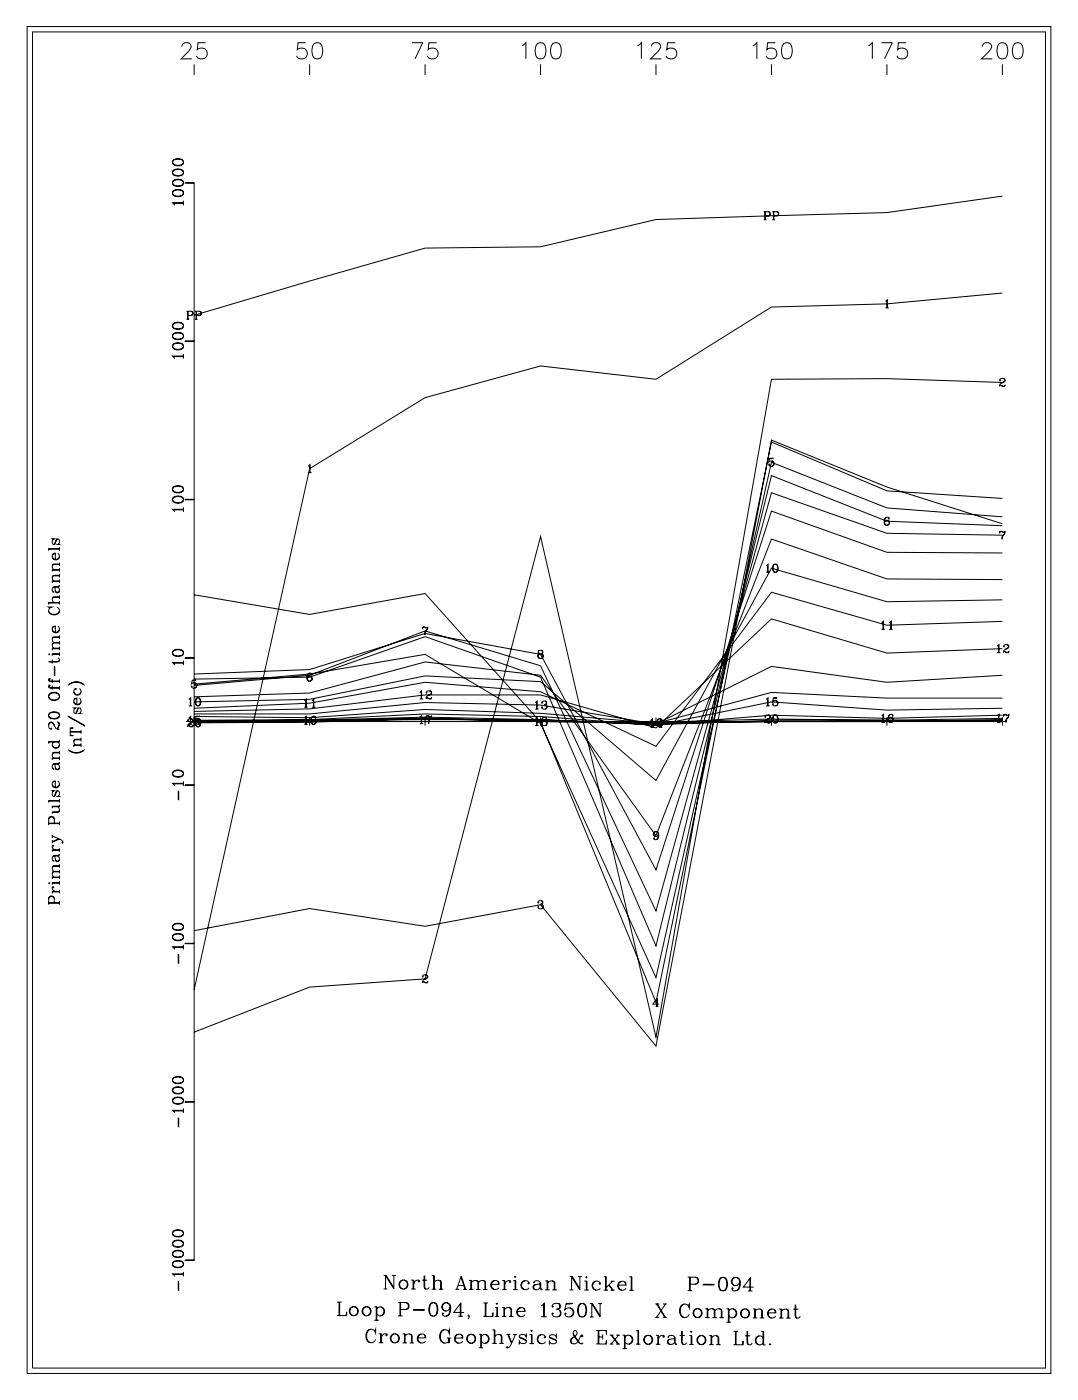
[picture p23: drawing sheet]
<svg xmlns="http://www.w3.org/2000/svg" width="215mm" height="279mm" viewBox="0 0 215 279" stroke-linecap="round" stroke-linejoin="round" font-family="sans-serif">
<g fill="none" stroke="#000" stroke-width=".2">
<path d="M5.4 5.3h204v268.5h-204zM6.5 6.4h201.9v266.3h-201.9zM36.2 9.3a.84 .84 0 0 1 .7-.8h.6a.79 .79 0 0 1 .4 1.2l-1.8 2h2.1M38.7 12.8v2.2M41 8.5h-1.5l-.2 1.4a1.14 1.14 0 0 1 1.7 0 1.14 1.14 0 0 1-.2 1.7 1.14 1.14 0 0 1-1.6-.5M60.9 8.5h-1.5l-.2 1.4a1.14 1.14 0 0 1 1.8 0 1.14 1.14 0 0 1-.2 1.7 1.14 1.14 0 0 1-1.7-.5M61.7 12.8v2.2M62.6 8.7a1.04 1.04 0 0 1 1.6 .4 2.66 2.66 0 0 1-.3 2.5 1.06 1.06 0 0 1-1.6-.5 2.7 2.7 0 0 1 .3-2.4zM82.1 8.5h2.2l-1.6 3.2M84.7 12.8v2.2M87 8.5h-1.5l-.2 1.4a1.14 1.14 0 0 1 1.8 0 1.14 1.14 0 0 1-.3 1.7 1.14 1.14 0 0 1-1.6-.5M104 9.1l.8-.6v3.2"/>
<path d="M107.1 8.7a1.05 1.05 0 0 1 1.5 .4 2.63 2.63 0 0 1-.3 2.5 1.06 1.06 0 0 1-1.5-.5 2.73 2.73 0 0 1 .3-2.4zM107.7 12.8v2.2M110.2 8.7a1.05 1.05 0 0 1 1.5 .4 2.69 2.69 0 0 1-.3 2.5 1.04 1.04 0 0 1-1.5-.5 2.63 2.63 0 0 1 .3-2.4zM127.1 9.1l.7-.6v3.2M129.8 9.3a.8 .8 0 0 1 .6-.8h.6a.79 .79 0 0 1 .5 1.2l-1.8 2h2.1M130.7 12.8v2.2M134.6 8.5h-1.6l-.1 1.4a1.14 1.14 0 0 1 1.7 0 1.14 1.14 0 0 1-.2 1.7 1.14 1.14 0 0 1-1.7-.5M150.1 9.1l.7-.6v3.2M153.7 12.8v2.2M154.5 8.5h-1.5l-.2 1.4a1.14 1.14 0 0 1 1.7 0 1.14 1.14 0 0 1-.2 1.7 1.14 1.14 0 0 1-1.6-.5M156.2 8.7a1.05 1.05 0 0 1 1.5 .4 2.68 2.68 0 0 1-.3 2.5 1.06 1.06 0 0 1-1.5-.5 2.69 2.69 0 0 1 .3-2.4zM173.1 9.1l.7-.6v3.2"/>
<path d="M175.7 8.5h2.1l-1.5 3.2M176.8 12.8v2.2M180.6 8.5h-1.5l-.2 1.4a1.14 1.14 0 0 1 1.7 0 1.14 1.14 0 0 1-.2 1.7 1.14 1.14 0 0 1-1.6-.5M195.8 9.3a.81 .81 0 0 1 .6-.8h.6a.79 .79 0 0 1 .5 1.2l-1.9 2h2.2M199.2 8.7a1.05 1.05 0 0 1 1.5 .4 2.68 2.68 0 0 1-.3 2.5 1.06 1.06 0 0 1-1.6-.5 2.69 2.69 0 0 1 .4-2.4zM199.8 12.8v2.2M202.2 8.7a1.04 1.04 0 0 1 1.6 .4 2.65 2.65 0 0 1-.3 2.5 1.05 1.05 0 0 1-1.6-.5 2.7 2.7 0 0 1 .3-2.4zM34.4 38.6a.97 .97 0 0 0 1.2 .6l.5-.1a.67 .67 0 0 0 .5-.6 .67 .67 0 0 0-.5-.6 1.81 1.81 0 0 0-1.6 .2 .58 .58 0 0 0 .3 .9 1.27 1.27 0 0 0 1.7-.4M34.4 38.4a1.36 1.36 0 0 1 2.1 0M34.4 36.5a1.17 1.17 0 0 0 1.7 .5 .66 .66 0 0 0 .5-.6 .66 .66 0 0 0-.5-.6 1.74 1.74 0 0 0-1.6 .2 .58 .58 0 0 0 .3 .9 1.26 1.26 0 0 0 1.7-.4M34.4 36.3a1.38 1.38 0 0 1 2.1 0M34.4 34.5a.97 .97 0 0 0 1.2 .6l.5-.1a.67 .67 0 0 0 .5-.6 .67 .67 0 0 0-.5-.6 1.8 1.8 0 0 0-1.6 .2 .58 .58 0 0 0 .3 .9 1.27 1.27 0 0 0 1.7-.4"/>
<path d="M34.4 34.3a1.36 1.36 0 0 1 2.1 0M34.4 32.4a1.17 1.17 0 0 0 1.7 .6 .66 .66 0 0 0 .5-.7 .66 .66 0 0 0-.5-.6 1.74 1.74 0 0 0-1.6 .2 .58 .58 0 0 0 .3 1 1.26 1.26 0 0 0 1.7-.5M34.4 32.2a1.36 1.36 0 0 1 2.1 0M36.9 36.4l1.7 .1zM37.1 36.4h1.6v214.8h-1.6M199.8 39.1l-23 3.3-46.1 1.4-23 5.4-23 .2-23 6.6-23 6.8M34.5 40.5h2M36.5 40.4h-2.1l.4 .5M36.5 40v.9M152.2 42.2h.9l.4 .3-.1 .5h-.9M152.2 43.8h.5M152.4 42.2v1.6"/>
<path d="M152.5 42.2v1.6M153.1 42.2l.3 .3v.4l-.3 .1M153.9 42.2h.9l.4 .3-.1 .5h-.9M153.9 43.8h.5M154.1 42.2v1.6M154.2 42.2v1.6M154.8 42.2l.3 .3v.4l-.3 .1M176.8 59.8v1.6M199.8 58.4l-23 2.2-23.1 .6-23 14.4-23-2.7-23 6.4-23 14.1-23 103.9M34.4 69.1a1.17 1.17 0 0 0 1.7 .5 .66 .66 0 0 0 .5-.6 .66 .66 0 0 0-.5-.6 1.8 1.8 0 0 0-1.6 .2 .58 .58 0 0 0 .3 .9 1.27 1.27 0 0 0 1.7-.4M34.4 68.9a1.36 1.36 0 0 1 2.1 0M34.4 67.1a.97 .97 0 0 0 1.2 .6l.5-.1a.66 .66 0 0 0 .5-.6 .66 .66 0 0 0-.5-.6 1.74 1.74 0 0 0-1.6 .2 .57 .57 0 0 0 .3 .9 1.26 1.26 0 0 0 1.7-.4"/>
<path d="M34.4 66.9a1.38 1.38 0 0 1 2.1 0M34.4 65a1.17 1.17 0 0 0 1.7 .5 .66 .66 0 0 0 .5-.6 .66 .66 0 0 0-.5-.6 1.83 1.83 0 0 0-1.6 .2 .58 .58 0 0 0 .3 1 1.26 1.26 0 0 0 1.7-.5M34.4 64.8a1.36 1.36 0 0 1 2.1 0M34.5 71.1h2M36.5 71h-2.1l.4 .5M36.5 70.6v.9M36.9 68h1.7zM37.2 62h.9a.42 .42 0 0 1 .4 .5 .42 .42 0 0 1-.4 .4h-.6M37.2 63.6h.5M37.4 62v1.6M37.5 62v1.6M38.1 62l.3 .3-.1 .4-.2 .2"/>
<path d="M38.8 62h1a.42 .42 0 0 1 .4 .5 .42 .42 0 0 1-.4 .4h-.6M38.8 63.6h.6M39.1 62v1.6M39.2 62v1.6M39.8 62l.3 .3-.1 .4-.2 .2M176.5 60.1l.3-.3v1.6M176.5 61.4h.6M199.3 75.7l.1 .1h-.2a.55 .55 0 0 1 .6-.4 .55 .55 0 0 1 .5 .5l-.3 .3a.79 .79 0 0 0-.8 .8M199.8 76.2l-23-.7-23.1 .1-23 131.1-23-99.8-23 88.2-23 1.6-23 9M199.9 75.4l.3 .3a.6 .6 0 0 1-.6 .6M200.3 76.8l-.2 .2-.6-.2-.3 .1M200.3 76.6l-.1 .4-.7-.2"/>
<path d="M34.4 99.7a1.17 1.17 0 0 0 1.7 .5 .66 .66 0 0 0 .5-.6 .66 .66 0 0 0-.5-.6 1.72 1.72 0 0 0-1.6 .2 .58 .58 0 0 0 .3 .9 1.26 1.26 0 0 0 1.7-.4M34.4 99.5a1.38 1.38 0 0 1 2.1 0M34.4 97.6a.97 .97 0 0 0 1.2 .6l.5-.1a.67 .67 0 0 0 .5-.6 .67 .67 0 0 0-.5-.6 1.83 1.83 0 0 0-1.6 .2 .58 .58 0 0 0 .3 .9 1.26 1.26 0 0 0 1.7-.4M34.4 97.4a1.36 1.36 0 0 1 2.1 0M36.9 99.5l1.7 .1zM61.4 92.9l.4-.3v1.6M61.4 94.2h.7M61.7 92.7v1.5M153.4 91.4l.7-.1h-.7l-.2 .8a.57 .57 0 0 1 .9-.2 .57 .57 0 0 1 0 .9 .57 .57 0 0 1-.9-.2l.1-.1v.2M153.8 91.9l.4 .4-.1 .4-.3 .2M199.8 99.3l-23-1.5-23.1-9.7-23 111.7-23-55.9-23-25.6-23 4.2-23-3.9M9.7 109.5h2.1"/>
<path d="M10.4 111a.75 .75 0 0 0 .7 .5 .75 .75 0 0 0 .7-.5M10.4 115.9h1.4M10.4 113.6h1.4M10.8 117l.3 1 .4 .2a.65 .65 0 0 0 0-1.2M11 117.7a.42 .42 0 0 0 .4 .4 .42 .42 0 0 0 .4-.4M11 110.4l-.5 .1M11.4 107.4l-.5 1h-.4a.7 .7 0 0 1 .1-.9l.2-.1h-.4l.2 .1M11.5 110.3a.72 .72 0 0 1 .2 1.1 .72 .72 0 0 1-1.1 0 .72 .72 0 0 1 .2-1.1h.2v1.2M11.6 108.4l.2 .1h-.4l.2-.1a.69 .69 0 0 0 .1-.9l-.4-.1-.6 1.1M11.8 119h-1.1a.65 .65 0 0 0 0 1.1M11.8 119.1h-1.1l-.3 .3M11.8 116.7l-.3 .2h-.7l-.3 .2a.7 .7 0 0 0 .1 .9v-.1"/>
<path d="M11.8 116.6l-.3 .4h-.9M11.8 114.7h-1.1a.65 .65 0 0 0 0 1.1M11.8 114.8h-1.1l-.3 .3M11.8 112.4h-1.1a.66 .66 0 0 0 0 1.1M11.8 112.5h-1.1l-.3 .3M11.8 109v.8M11.8 112.1v.7M11.8 113.2v.8M11.8 114.4v.7M11.8 115.5v.7M11.8 118.7v.7M11.8 119.8v.7"/>
<path d="M11.8 113.5h-1.4v.5M11.8 115.8h-1.4v.4M11.8 109.3h-2.1v.5M34.5 101.6h2M36.5 101.5h-2.1l.4 .5M36.5 101.1v.9M152.7 112.8l.4-.4v1.7M152.7 114.1h.7M153 112.5v1.6M154.4 112.4a.93 .93 0 0 0 0 1.7h.2a.93 .93 0 0 0 0-1.7h-.2a1.02 1.02 0 0 0 0 1.7M154.6 112.4a1.02 1.02 0 0 1 0 1.7M176.8 103.1a.96 .96 0 0 0-.1 1.6"/>
<path d="M176.8 103.7l.4 .5-.1 .3-.3 .2M177.1 103.3v.2l.1-.2a.51 .51 0 0 0-.5-.2 .51 .51 0 0 0-.4 .4 .83 .83 0 0 0 .4 1.2 .5 .5 0 0 0 .6-.4 .5 .5 0 0 0-.4-.6 .5 .5 0 0 0-.6 .5M199.2 106.2l.3-.3 .5 .2 .3-.2-.1 .4a1.3 1.3 0 0 0-.4 1.2M199.2 105.9v.4M199.3 106l.3-.1 .4 .2M199.8 104.4l-23-7.3-23.1-9.4-23 120.8-23-28.2-23 4.3-23-3.5-23 4.4M199.8 103l-23-1.8-23.1-9.1-23 102.8-23-50.7-23-13.8-23 3.9-23 2.1M199.8 104.8l-23-.9-23.1-9.1-23 93.7-23-53.5-23-8.1-23 8.1-23 .4M199.8 106.7l-23-.4-23.1-8.1-23 83.4-23-48.9-23-6.9-23 8.8-23 2M199.8 110.2l-23-.1-23.1-8.2-23 71.5-23-43-23-4.1-23 7.2-23 .8M199.8 115.5l-23-.1-23.1-8-23 59.2-23-32-23-2.7-23 6.2-23 .8M199.8 119.6l-23 .3-23.1-6.7-23 42.4-23-19.7-23-1.2-23 4.7-23 .5"/>
<path d="M200.2 106.3a1.14 1.14 0 0 0-.5 1.2M9.7 138.9a1.11 1.11 0 0 0 1.2 .7 1.11 1.11 0 0 0 .9-.9 1.11 1.11 0 0 0-1.1-.7 1.11 1.11 0 0 0-1 .9 1.23 1.23 0 0 0 2.1 0M9.7 138.7a1.23 1.23 0 0 1 2.1 0M9.7 136.9l.3 .2h1.8M9.7 135.5l.3 .2h1.8M9.7 130.4h.2l-.1 .1zM9.7 121.8a1.21 1.21 0 0 0 2.1 0M9.7 120.2h2.1M9.8 136.7l.1 .1 .1-.1h-.3l.1 .4 .2 .1h1.8M9.8 135.3h.2l-.1-.1-.2 .1 .1 .4 .2 .1h1.8M10.4 125.5a.75 .75 0 0 0 .7 .5 .75 .75 0 0 0 .7-.5M10.4 131.4v.9"/>
<path d="M10.4 135.3v.9M10.4 136.7v.8M10.4 130.4h1.4M10.4 129.3h1.4M10.8 132.9l.1 1.7zM11 124.9l-.5 .1M11.3 121a.79 .79 0 0 1 .5 .9 .79 .79 0 0 1-.8 .6 .94 .94 0 0 1-1-.2 .94 .94 0 0 1-.2-1l.2-.2-.3-.1h.6l-.3 .1M11.5 131.1a.43 .43 0 0 1 .2 .8l-2 .1M11.5 124.8a.71 .71 0 0 1 .2 1.1 .71 .71 0 0 1-1.1 0 .71 .71 0 0 1 .2-1.1h.2v1.2M11.8 131.7l-.4 .2h-1.7M11.8 128.1h-1.1a.66 .66 0 0 0 0 1.1M11.8 128.2h-1.1l-.3 .3"/>
<path d="M11.8 127h-1.1a.65 .65 0 0 0 0 1.1M11.8 127h-1.1l-.3 .4M11.8 126.6v.8M11.8 127.8v.7M11.8 128.9v.7M11.8 130v.7M11.8 135.4v.8M11.8 136.8v.7M11.8 129.2h-1.4v.4M11.8 130.3h-1.4v.4M11.8 120.1h-2.1v.4M13.6 136.6a2.2 2.2 0 0 1 3.3 0"/>
<path d="M13.8 136.4l.4-.2a2.63 2.63 0 0 1 2.5 .2M14.7 139.9a.75 .75 0 0 0 .7 .5 .75 .75 0 0 0 .7-.5M14.7 137.9a.75 .75 0 0 0 .7 .6 .75 .75 0 0 0 .7-.6M15.3 139.3l-.5 .1M15.8 139.2a.71 .71 0 0 1 .2 1 .71 .71 0 0 1-1.1 0 .71 .71 0 0 1 .2-1h.2v1.2M15.8 137.2a.72 .72 0 0 1 .2 1.1 .72 .72 0 0 1-1.1 0 .72 .72 0 0 1 .2-1.1v.2l-.1-.1M34.4 130.2a.97 .97 0 0 0 1.2 .6l.5-.1a.66 .66 0 0 0 .5-.6 .66 .66 0 0 0-.5-.6 1.74 1.74 0 0 0-1.6 .2 .57 .57 0 0 0 .3 .9 1.26 1.26 0 0 0 1.7-.4M34.4 130a1.38 1.38 0 0 1 2.1 0M34.5 132.2h2M36.5 132.1h-2.1l.4 .5M36.5 131.7v.9M36.9 131.1l1.7 .1z"/>
<path d="M37.6 139.4l.4-.3v1.6M37.9 139.2v1.5M38.3 135.6h.8h-.8l-.1 .7a.58 .58 0 0 1 .8-.2 .58 .58 0 0 1 0 .9 .58 .58 0 0 1-.8-.1v-.2v.2M38.8 136.1l.1 .1a.56 .56 0 0 1 .3 .5 .56 .56 0 0 1-.4 .5M39.4 139.1a.93 .93 0 0 0 0 1.6h.1a.94 .94 0 0 0 0-1.6h-.1a1.05 1.05 0 0 0 0 1.6M39.5 139.1a1.05 1.05 0 0 1 0 1.6M60.6 139.7l.4-.3v1.6M60.9 139.4v1.6M61.7 134.2a.97 .97 0 0 0-.1 1.6M61.8 134.8l.1 .1a.5 .5 0 0 1 .3 .5 .5 .5 0 0 1-.4 .4M62.1 134.4v.2v-.4a.62 .62 0 0 0-.7 .1 .62 .62 0 0 0-.2 .6v.4a.52 .52 0 0 0 .6 .6 .52 .52 0 0 0 .4-.7 .52 .52 0 0 0-.7-.3l-.3 .3M62.2 139.7l.3-.3v1.6"/>
<path d="M62.5 139.4v1.6M83.6 138l.4-.3v1.6M83.6 139.3h.7M83.9 137.8v1.5M84.2 125.3l.2-.3 .5 .2 .4-.2-.1 .4a1.28 1.28 0 0 0-.5 1.2M84.2 125v.4M84.3 125.1l.3-.1 .3 .2M85 138l.1 .1h-.2a.55 .55 0 0 1 .6-.4 .55 .55 0 0 1 .5 .5l-.3 .3a.81 .81 0 0 0-.8 .8M85.2 125.4a1.14 1.14 0 0 0-.6 1.2M85.6 137.7l.3 .2v.3l-.6 .4M86 139.1l-.2 .1-.6-.1-.3 .1M86 138.9l-.1 .4h-.3l-.4-.2"/>
<path d="M107 139.8v1.5M107.6 129.6l-.3 .1v.4a.54 .54 0 0 0 .9 0v-.3a.53 .53 0 0 0-.8-.1l-.1 .4 .3 .2M107.6 130.3l-.4 .3a.53 .53 0 0 0 .6 .7 .53 .53 0 0 0 .4-.8l-.3-.2M107.6 130.3l-.3 .3v.5l.3 .1M107.9 129.6l.2 .2-.1 .4-.1 .1M107.9 130.3l.3 .3-.1 .5-.2 .1M108.6 139.7l.3 .3-.1 .3-.2 .1 .2 .1a.44 .44 0 0 1 .2 .5 .44 .44 0 0 1-.4 .3h-.5l-.1-.3v-.1v.1M152.7 139.4l.4-.3v1.6M153 139.2v1.5M154.1 139.2l.8-.1h-.8l-.1 .8a.57 .57 0 0 1 .9-.3 .57 .57 0 0 1 0 .9 .57 .57 0 0 1-.9-.2l.1-.1v.2M154.6 139.6l.1 .1a.56 .56 0 0 1 .3 .6 .56 .56 0 0 1-.4 .4M175.7 124.1l.4-.3v1.6"/>
<path d="M175.7 125.4h.7M176 123.9v1.5M177.2 124.1l.4-.3v1.6M177.2 125.4h.7M177.5 123.9v1.5M198.7 128.8l.4-.3v1.6M198.7 130.1h.7M199 128.6v1.5M199.8 123.9l-23 .7-23.1-6.6-23 30.7-23-10.8-23-1.9-23 4.2-23 1M199.8 129.3l-23 .9-23.1-6.8-23 21.7-23-6.6h-23l-23 2.8-23 .5M199.8 134.6l-23 1.4-23.1-3.2-23 11.5-23-3.8-23-.5-23 2.3h-23M199.8 139.1h-23l-23.1-1.1-23 6.2-23-2-23-.8-23 1.7-23-.3"/>
<path d="M200.1 128.8v.1h-.1a.55 .55 0 0 1 .6-.4 .55 .55 0 0 1 .5 .4l-.3 .3a.81 .81 0 0 0-.8 .9M200.7 128.5l.2 .1 .1 .3-.6 .5M201.1 129.9l-.3 .1-.8-.1M201.1 129.7l-.2 .4-.7-.2M9.7 144.4l.1-.2a.47 .47 0 0 1 .7-.1l.4 .7M9.7 142.7a.96 .96 0 0 0 1.2 .6l.5-.1a.66 .66 0 0 0 .5-.6 .66 .66 0 0 0-.5-.6 1.74 1.74 0 0 0-1.6 .2 .58 .58 0 0 0 .3 .9 1.26 1.26 0 0 0 1.7-.4M9.7 142.5a1.38 1.38 0 0 1 2.1 0M9.7 159.7h2.1M10.1 145.2h.1v.2a.73 .73 0 0 1-.5-.8 .73 .73 0 0 1 .6-.7l.4 .4a1.06 1.06 0 0 0 1.1 1.1M10.4 156.4a.75 .75 0 0 0 .7 .5 .75 .75 0 0 0 .7-.5M10.4 148.5a.75 .75 0 0 0 .7 .5 .75 .75 0 0 0 .7-.5M10.4 151.2h1.4"/>
<path d="M10.7 147.9a.68 .68 0 0 0-.1 1 .68 .68 0 0 0 1 0 .68 .68 0 0 0-.1-1M10.8 152.3l.3 1 .4 .1a.65 .65 0 0 0 0-1.1M11 155.8l-.5 .1M11 153a.42 .42 0 0 0 .4 .3 .42 .42 0 0 0 .4-.3M11.3 143.9l.5 .2v.4l-.3 .5M11.4 157.6l-.5 1h-.4a.7 .7 0 0 1 .1-.9l.2-.1h-.4l.2 .1M11.5 155.7a.72 .72 0 0 1 .2 1.1 .72 .72 0 0 1-1.1 0 .72 .72 0 0 1 .2-1.1h.2v1.2M11.5 143.9l.2 .3-.2 .8 .1 .4M11.6 158.6l.2 .1h-.4l.4-.4v-.4l-.2-.3h-.3l-.6 1.1M11.8 152l-.3 .2-.9 .1a.69 .69 0 0 0 0 1v-.1M11.8 151.9l-.1 .3-.2 .1h-.9M11.8 150h-1.1a.66 .66 0 0 0 0 1.1"/>
<path d="M11.8 150.1h-1.1l-.3 .3M11.8 147.5v.4h-2.1M11.8 149.6v.8M11.8 150.8v.7M11.8 159.3v.7M11.8 151.1h-1.4v.4M11.8 159.6h-2.1v.4M11.8 147.8h-2.1v.4M13.6 149.4a2.21 2.21 0 0 0 3.3 0M13.6 142.7l3.3 2zM13.8 149.6l.4 .2a2.64 2.64 0 0 0 2.5-.2M14 145.2l.6-.1h-.6v1.5h.6l-.6-.1"/>
<path d="M14 145.9h2.1M14 145.8h2.1M14.7 148.6h1.4M15.7 141.1l-.6 1.1h-.2l-.2-.3 .1-.6 .3-.2h-.4l.2 .1M15.9 142.1l.2 .1h-.4l.4-.4v-.4l-.2-.3h-.3l-.6 1.1M16.1 147.4h-1.1a.65 .65 0 0 0 0 1.1M16.1 147.4h-1.1l-.3 .4M16.1 148.5h-1.4v.4M16.1 145.5v.7M16.1 147v.8M16.1 148.2v.7M34.4 154.3a.97 .97 0 0 0 1.2 .6l.5-.1a.66 .66 0 0 0 .5-.6 .66 .66 0 0 0-.5-.6 1.72 1.72 0 0 0-1.6 .2 .57 .57 0 0 0 .3 .9 1.27 1.27 0 0 0 1.7-.4"/>
<path d="M34.4 154.1a1.38 1.38 0 0 1 2.1 0M34.5 156.2h2M35.5 157.7l.1 1.7zM36.5 156.1h-2.1l.4 .5M36.5 155.7v.9M36.9 156.4l1.7 .1zM37.1 143.8h2.4M37.5 143.6h-.1a.55 .55 0 0 1 .6-.4 .55 .55 0 0 1 .5 .5l-.3 .3a.78 .78 0 0 0-.8 .9M37.6 143.1l.4-.3v1.6M37.6 140.7h.7M37.6 144.4h.7M37.9 142.8v1.6"/>
<path d="M38.1 143.3l.2 .1 .1 .3-.6 .5M38.5 144.6l-.3 .2-.8-.1M38.5 144.5l-.2 .4-.7-.3M38.7 143.8h161.1l-46.1-.5-23 .6-23-.2-23-.5-23 .7-23 .2M38.7 143v1.6M39.1 142.8h.7h-.7l-.2 .7a.57 .57 0 0 1 .9-.2 .57 .57 0 0 1 0 .9 .57 .57 0 0 1-.9-.2l.1-.1v.2M39.4 143.3a.93 .93 0 0 0 0 1.6h.1a.94 .94 0 0 0 0-1.6h-.1a1.04 1.04 0 0 0 0 1.6M39.5 144.4l.4-.5-.1-.4-.3-.2a1.02 1.02 0 0 1 0 1.6M60.6 143.1l.4-.3v1.6M60.6 141h.7M60.6 144.4h.7M60.9 143.8h1.6"/>
<path d="M60.9 142.8v1.6M61.7 143v1.6M62.2 141h.7M62.5 142.8a.97 .97 0 0 0-.1 1.6M62.5 143.4l.4 .4v.3l-.4 .3M62.9 143v.1v-.3a.62 .62 0 0 0-.7 .1 .62 .62 0 0 0-.3 .6v.4a.52 .52 0 0 0 .6 .5 .52 .52 0 0 0 .5-.6 .52 .52 0 0 0-.8-.3l-.2 .3M83.6 142.9l.4-.3v1.6M83.6 144.2h.7M83.9 143.8h1.6M83.9 142.7v1.5M84.7 143v1.6M84.9 142.9l.3-.3 .5 .3 .3-.3-.1 .5a1.28 1.28 0 0 0-.4 1.1"/>
<path d="M84.9 142.6v.5M85 142.8l.3-.1 .4 .2M85.9 143.1a1.14 1.14 0 0 0-.5 1.1M106.7 140l.3-.3v1.6M106.7 143.3l.3-.3v1.6M106.7 141.3h.6M106.7 144.6h.6M106.9 143.8h1.6M107 143.1v1.5M107.7 143v1.6M108 140l.1 .1h-.1a.51 .51 0 0 1 .5-.4 .51 .51 0 0 1 .5 .5l-.1 .1-.5 .1M108.3 143l-.2 .1-.1 .4a.55 .55 0 0 0 1 0v-.3a.55 .55 0 0 0-.8-.1l-.1 .4 .2 .2"/>
<path d="M108.3 143.7l-.3 .3a.53 .53 0 0 0 .6 .6 .53 .53 0 0 0 .3-.8l-.3-.1M108.3 143.7l-.3 .3 .1 .5 .2 .1M108.6 143l.3 .2-.1 .4-.2 .1M108.6 143.7l.4 .3-.1 .5-.3 .1M108.9 140.6l.1 .4-.4 .3M129.7 143.7l.3-.3v1.6M129.7 143.6l.3-.3v1.6M129.7 145h.7M129.7 144.9h.7M129.9 143.8h1.7M130 143.3v1.7M130.7 143v1.6"/>
<path d="M131.4 143.3l-.4 .4 .1 .3 .3 .3M131.4 145h.6M131.6 143.3a.97 .97 0 0 1-.1 1.6M131.7 143.6v1.4M132 143.8a.52 .52 0 0 1-.7 .4 .52 .52 0 0 1-.3-.7 .52 .52 0 0 1 .8-.2 .87 .87 0 0 1 .3 1 .87 .87 0 0 1-.8 .6l-.3-.3 .1-.1v.1M132.1 144.5h-1.2l.8-1.1v1.6M152.5 142.8v.2l-.1-.1a.55 .55 0 0 1 .6-.4 .55 .55 0 0 1 .5 .5l-.3 .3a.79 .79 0 0 0-.8 .8M152.7 140.7h.7M152.9 143.8h1.7M153.1 142.5l.3 .2v.3l-.6 .4M153.5 143.9l-.2 .1h-.9M153.5 143.7l-.1 .4-.7-.2"/>
<path d="M153.7 143v1.6M154.4 142.5a.93 .93 0 0 0 0 1.6h.2a.93 .93 0 0 0 0-1.6 .87 .87 0 0 0-.4 1.5l.2 .1M154.6 142.5a1.02 1.02 0 0 1 0 1.6M175.7 142.7l.4-.3v1.6M175.7 144h.7M175.9 143.8h1.7M176 142.5v1.5M176.8 143v1.6M177.5 142.4a.97 .97 0 0 0-.1 1.6M177.6 143l.4 .5-.1 .3-.3 .2M177.9 142.6v.2v-.3a.61 .61 0 0 0-.6 0 .61 .61 0 0 0-.3 .6v.4a.52 .52 0 0 0 .6 .6 .52 .52 0 0 0 .4-.7 .52 .52 0 0 0-.7-.3l-.2 .4M198.7 142.7l.4-.3v1.6"/>
<path d="M198.7 144h.7M199 143.8h1.6M199 142.5v1.5M199.8 141.2l-23 .3-23.1-1.6-23 4.7-23-1.8-23-.5-23 1.1-23 .2M199.8 142.6l-23 .6-23.1-.6-23 1.9-23-1.1-23-.5-23 .7-23 .1 69-.3 23 1.1 23-.9h23.1l23-.4M199.8 143.4l-23 .4h-23.1l-23 .4-23-.4-23-.6-23 .5-23 .2 23-.1 23-.5 46 .8 69.1-.5M199.8 143v1.6M200 142.7l.2-.3 .6 .2 .3-.2-.1 .4-.5 .8v.4M200 142.4v.4M200.1 142.5h.3l.4 .1M201 142.8a1.14 1.14 0 0 0-.5 1.2M9.7 179.1a.58 .58 0 0 1 .6-.4 .58 .58 0 0 1 .5 .4"/>
<path d="M9.7 163.3a.58 .58 0 0 1 .6-.5 .58 .58 0 0 1 .5 .5M9.7 179.9h2.1M9.7 164.2h2.1M9.7 164.1h2.1M9.8 175.9v.2l-.1-.1zM10.4 166.6l1.4 .6a.83 .83 0 0 1 .8 .8h-.2l.1-.1M10.4 177.8h1.4M10.4 166.4v.6M10.4 167.4v.7M10.4 176h1.4M10.4 174.9h1.4M10.4 169.5h1.4"/>
<path d="M10.5 176.9l.1 .1 .1-.1-.2-.1a.58 .58 0 0 0 0 .6 .58 .58 0 0 0 .5 .3M10.5 168.6h.2l-.2-.1a.59 .59 0 0 0 0 .6 .59 .59 0 0 0 .5 .3M10.8 179.9v-.8a.56 .56 0 0 0-.5-.5 .56 .56 0 0 0-.6 .5v1.2M10.8 170.6l.3 1 .4 .1a.65 .65 0 0 0 0-1.1M10.8 164.1l-.1-1.2a.57 .57 0 0 0-.6-.2 .57 .57 0 0 0-.4 .6v1.2M11 171.3a.42 .42 0 0 0 .4 .3 .42 .42 0 0 0 .4-.3M11.5 160.8a.67 .67 0 0 1 0 1.1h-1.1M11.6 167.2l-1.2 .6M11.8 173.7h-1.1a.66 .66 0 0 0 0 1.1M11.8 173.8h-1.1l-.3 .3M11.8 172.6h-1.1a.66 .66 0 0 0 0 1.1M11.8 172.7h-1.1l-.3 .3"/>
<path d="M11.8 170.3l-.3 .2-.9 .1a.7 .7 0 0 0-.1 .9l.2 .1-.1-.1M11.8 170.2l-.1 .3-.2 .1h-.9M11.8 161.5l-.3 .3h-1.1v.4M11.8 160.4v.4h-1.4M11.8 163.8v.7M11.8 169.1v.7M11.8 172.3v.7M11.8 173.4v.7M11.8 174.5v.7M11.8 175.6v.7M11.8 177.4v.7M11.8 179.6v.7"/>
<path d="M11.8 177.7h-1.4v.4M11.8 160.7h-1.4v.4M11.8 169.4h-1.4v.4M11.8 174.8h-1.4v.4M11.8 175.9h-1.4v.4M11.8 167.2l-1.4 .7M107.3 179.8v.2l-.1-.2 .1-.2a.6 .6 0 0 1 .9 .2l-.1 .3-.5 .1M107.9 179.5l.2 .3v.2l-.2 .2 .1 .1a.45 .45 0 0 1 .3 .5 .45 .45 0 0 1-.4 .3h-.6l-.1-.3 .1-.1v.1M130.7 165.8l-.4 .4 .1 .3 .3 .3M130.8 165.8a.97 .97 0 0 1-.1 1.6M131.2 166.3a.51 .51 0 0 1-.7 .4 .51 .51 0 0 1-.2-.8 .51 .51 0 0 1 .7-.1 .83 .83 0 0 1 .3 1 .83 .83 0 0 1-.9 .5v-.3v.1M9.7 180h2.1"/>
<path d="M34.4 186.9a1.16 1.16 0 0 0 1.7 .5 .66 .66 0 0 0 .5-.6 .66 .66 0 0 0-.5-.6 1.74 1.74 0 0 0-1.6 .2 .59 .59 0 0 0 .3 .9 1.25 1.25 0 0 0 1.7-.4M34.4 186.7a1.38 1.38 0 0 1 2.1 0M34.4 184.8a.97 .97 0 0 0 1.2 .7l.5-.1a.67 .67 0 0 0 .5-.7 .67 .67 0 0 0-.5-.6 1.8 1.8 0 0 0-1.6 .2 .58 .58 0 0 0 .3 .9 1.27 1.27 0 0 0 1.7-.4M34.4 184.6a1.36 1.36 0 0 1 2.1 0M34.5 188.8h2M35.5 190.3l.1 1.7zM36.5 188.7h-2.1l.4 .5M36.5 188.3v.9M36.9 188l1.7 .1zM84.3 194.6v.1h-.1a.55 .55 0 0 1 .6-.4 .55 .55 0 0 1 .5 .5l-.4 .3a.78 .78 0 0 0-.7 .8M84.9 194.3l.3 .3a.61 .61 0 0 1-.6 .6M85.3 195.7l-.3 .1h-.8"/>
<path d="M85.3 195.5l-.2 .4-.7-.2M108.1 180.4l.1 .4-.3 .3M130.9 199.1v1.5M34.4 219.5a1.17 1.17 0 0 0 1.7 .5 .66 .66 0 0 0 .5-.6 .66 .66 0 0 0-.5-.6 1.81 1.81 0 0 0-1.6 .2 .58 .58 0 0 0 .3 .9 1.27 1.27 0 0 0 1.7-.4M34.4 219.3a1.36 1.36 0 0 1 2.1 0M34.4 217.4a.97 .97 0 0 0 1.2 .6l.5-.1a.66 .66 0 0 0 .5-.6 .66 .66 0 0 0-.5-.6 1.74 1.74 0 0 0-1.6 .2 .57 .57 0 0 0 .3 .9 1.26 1.26 0 0 0 1.7-.4M34.4 217.2a1.38 1.38 0 0 1 2.1 0M34.4 215.4a1.17 1.17 0 0 0 1.7 .5 .66 .66 0 0 0 .5-.6 .66 .66 0 0 0-.5-.6 1.8 1.8 0 0 0-1.6 .2 .58 .58 0 0 0 .3 .9 1.27 1.27 0 0 0 1.7-.4M34.4 215.2a1.36 1.36 0 0 1 2.1 0M36.9 219.6l1.7 .1zM130.7 200.6h.5M131.4 200.1h-1.3l.9-1.1v1.6"/>
<path d="M34.5 221.4h2M35.5 222.9l.1 1.7zM36.5 221.3h-2.1l.4 .5M36.5 220.9v.9M34.4 252.1a.97 .97 0 0 0 1.2 .6l.5-.1a.67 .67 0 0 0 .5-.6 .67 .67 0 0 0-.5-.6 1.83 1.83 0 0 0-1.6 .2 .58 .58 0 0 0 .3 .9 1.26 1.26 0 0 0 1.7-.4M34.4 251.9a1.36 1.36 0 0 1 2.1 0M34.4 250a1.16 1.16 0 0 0 1.7 .5 .66 .66 0 0 0 .5-.6 .66 .66 0 0 0-.5-.6 1.72 1.72 0 0 0-1.6 .2 .59 .59 0 0 0 .3 .9 1.25 1.25 0 0 0 1.7-.4M34.4 249.8a1.38 1.38 0 0 1 2.1 0M34.4 248a.97 .97 0 0 0 1.2 .6l.5-.1a.67 .67 0 0 0 .5-.6 .67 .67 0 0 0-.5-.6 1.83 1.83 0 0 0-1.6 .2 .58 .58 0 0 0 .3 .9 1.26 1.26 0 0 0 1.7-.4M34.4 247.8a1.36 1.36 0 0 1 2.1 0M34.4 245.9a1.17 1.17 0 0 0 1.7 .5 .66 .66 0 0 0 .5-.6 .66 .66 0 0 0-.5-.6 1.74 1.74 0 0 0-1.6 .2 .58 .58 0 0 0 .3 1 1.26 1.26 0 0 0 1.7-.5M34.4 245.7a1.38 1.38 0 0 1 2.1 0"/>
<path d="M34.5 254h2M35.5 255.4l.1 1.8zM36.5 253.9h-2.1l.4 .5M36.5 253.5v.9M36.9 251.1l1.7 .1zM67.2 259.5h.9M67.6 259.5v2.7M67.7 259.5v2.7M76.5 256.9h.7M76.5 254.2h.5l1.5 2.5M76.8 254.2v2.7M78.1 254.2h.8"/>
<path d="M78.5 254.2v2.7l-1.5-2.4M79.3 259.6h1.6a.7 .7 0 0 1 .6 .7 .7 .7 0 0 1-.6 .7h-1.1M79.7 259.6v2.7M79.8 259.6v2.7M80.3 255.1a.91 .91 0 0 0-.6 1.4 .91 .91 0 0 0 1.5 0 .91 .91 0 0 0-.7-1.4 .92 .92 0 0 0-.9 .8 .92 .92 0 0 0 .7 1M80.5 255.1a.94 .94 0 0 1 .7 .9 .94 .94 0 0 1-.7 .9M80.9 259.6a.73 .73 0 0 1 .5 .7 .73 .73 0 0 1-.5 .7M81.9 256.9h.9M82 255.1h.5v1.8M82.3 255.1v1.8M83.5 255.3l-.1 .1 .1 .1 .1-.2a.73 .73 0 0 0-.8-.1 .73 .73 0 0 0-.3 .7M84.1 255.2h1"/>
<path d="M84.5 254.3v2.1l.1 .4a.55 .55 0 0 0 .9-.2M84.6 254.3v2.1l.3 .5M86 257h.9M86 254.3h.6l-.1 2.7M86.2 259.6a1.23 1.23 0 0 0-.7 1.6l.1 .6a.83 .83 0 0 0 .8 .5 .83 .83 0 0 0 .7-.5 2.27 2.27 0 0 0-.2-2 .73 .73 0 0 0-1.2 .3 2.23 2.23 0 0 0 .3 2.1l.2 .1M86.4 254.3v2.7M86.5 259.6l.2 .2a2.08 2.08 0 0 1 0 2.4l-.2 .1M86.6 255.6a.84 .84 0 0 1 1.4 0v1.4M87.4 257h.9M87.4 255.2l.4 .4v1.4M88.8 259.7a.86 .86 0 0 0-.6 .8 .86 .86 0 0 0 .6 .8M89.1 259.7l.2 .1a1.71 1.71 0 0 1-.4 2.5"/>
<path d="M90.8 257h.7M91 257l.9-2.7 .9 2.7M91.3 256.2h1.1M91.7 259.9v2.5M91.9 254.7l.8 2.3M92.3 257h.8M93.5 257h.8M93.5 255.2h.5v1.8M93.8 255.2v1.8M94 255.6a.84 .84 0 0 1 1.4 0v1.4M94.9 257h.8M94.9 255.2l.3 .4v1.4"/>
<path d="M95.4 255.6a.83 .83 0 0 1 1.4 0v1.4M96.3 257h.9M96.3 255.2l.4 .4-.1 1.4M96.3 259.7h.9M96.7 259.7v2.7M96.9 259.7l-.1 2.7M97.9 256h1.6a.88 .88 0 0 0-1.4-.6 .88 .88 0 0 0 .1 1.5 .99 .99 0 0 0 1.3-.3M98.6 255.2a.94 .94 0 0 0-.7 .9 .94 .94 0 0 0 .7 .9M98.9 259.8l.1-.1 .2 .1-.2 .2zM99.2 255.4l.1 .6M100.1 257h.9M100.1 255.2l.5 .1v1.7"/>
<path d="M100.5 255.3v1.7M101.6 255.4l-.1 .1 .1 .1 .2-.2a.74 .74 0 0 0-.8-.1 .74 .74 0 0 0-.4 .7M102.3 257l.9 .1M102.3 255.3h.5v1.8M102.5 254.5l.2-.1 .1 .1-.1 .1zM102.7 255.3v1.7M104.6 255.3a.94 .94 0 0 0-.7 .9 .94 .94 0 0 0 .7 .9M105.4 255.7l-.2 .1 .2 .1 .1-.1a.9 .9 0 0 0-1.4-.3 .9 .9 0 0 0 0 1.4 .9 .9 0 0 0 1.4-.2M106.5 255.5l-.1 .2 .4-.4h.5l.3 .2 .2 .3v.9l.2 .4M106.7 256a.54 .54 0 0 0-.3 .6 .54 .54 0 0 0 .3 .5M107.6 255.5v1.2l.2 .2 .4 .2M107.6 255.8l-1.2 .4-.2 .5a.81 .81 0 0 0 1.4 0"/>
<path d="M108.4 259.9l-.1 2.5M108.7 257.1h.9M108.7 255.3h.5v1.8M109.1 255.3l-.1 1.8M109.2 255.7a.84 .84 0 0 1 1.4 0v1.4M110.1 257.1h.9M110.1 255.3l.4 .4-.1 1.4M111.2 259.8l.4 .4-.1 .4-.3 .3a.78 .78 0 0 1 .6 .8 .78 .78 0 0 1-.6 .8l-.9-.2-.3-.3 .1-.3 .2 .1-.2 .2M112.8 259.9l1.3-.1h-1.3l-.2 1.3a.96 .96 0 0 1 1.4-.3 .96 .96 0 0 1 .1 1.4 .96 .96 0 0 1-1.4 0l-.1-.2 .1-.3 .1 .1-.1 .2M113.5 257.1h.8M113.5 254.4h.5l1.6 2.5M113.9 254.4v2.7"/>
<path d="M115.2 254.4h.8M115.6 254.4v2.7l-1.6-2.4M115.9 259.8a1.26 1.26 0 0 0-.8 1.5l.1 .7a.83 .83 0 0 0 .8 .5 .83 .83 0 0 0 .8-.5 2.22 2.22 0 0 0-.3-2.1 .71 .71 0 0 0-1.1 .4 1.58 1.58 0 0 0 .5 2.2M116.2 259.8l.2 .1a2.1 2.1 0 0 1 0 2.5l-.3 .1M116.5 257.1h.9M116.5 255.3h.5v1.8M116.7 254.6l.2-.2 .1 .2-.1 .1zM116.9 255.3l-.1 1.8M117.6 259.8h.5l1.5 2.5M117.9 259.8v2.7M118.8 255.4a.94 .94 0 0 0-.7 .8 .94 .94 0 0 0 .7 .9M119.2 259.8h.8"/>
<path d="M119.5 255.7l-.1 .2 .1 .1 .2-.1a.9 .9 0 0 0-1.4-.3 .9 .9 0 0 0 0 1.4 .9 .9 0 0 0 1.4-.2M119.6 259.8v2.7l-1.5-2.4M120.3 257.2h.9M120.3 254.5h.5v2.7M120.7 254.5v2.7M121.3 256.1l.8 1.1M121.4 256.1l.8 1.1M121.7 257.2h.8M121.7 255.4h.8M122.1 255.4l-1.3 1.2M123.2 256.1l1.6 .1a.88 .88 0 0 0-1.4-.7 .88 .88 0 0 0 .1 1.5 .96 .96 0 0 0 1.3-.2M123.9 255.4a.94 .94 0 0 0-.7 .9 .94 .94 0 0 0 .7 .9"/>
<path d="M124.5 255.5l.1 .7M125.4 257.2h.9M125.4 254.5h.5v2.7M125.8 254.5v2.7M130.6 259.9h.8M130.9 259.9l1.6 2.7M131 259.9l1.6 2.7M132.1 259.9h.8M132.6 259.9l-1.8 2.7M136.4 259.9a1.52 1.52 0 0 0-.1 2.7M137 257.2h.9M137.1 254.6h1.5a.71 .71 0 0 1 .7 .7 .71 .71 0 0 1-.7 .7h-1"/>
<path d="M137.4 254.6v2.6M137.6 254.6v2.6M138.6 254.6a.73 .73 0 0 1 .5 .7 .73 .73 0 0 1-.5 .7M140.1 256h2.2v.1h-2.2zM144 254.6a1.23 1.23 0 0 0-.8 1.5l.1 .7a.83 .83 0 0 0 .8 .5 .83 .83 0 0 0 .7-.5 2.24 2.24 0 0 0-.2-2.1 .73 .73 0 0 0-1.1 .4 1.58 1.58 0 0 0 .4 2.2M144.2 254.6l.3 .1a2.1 2.1 0 0 1 0 2.5l-.3 .1M146.5 254.6a.86 .86 0 0 0-.6 .8 .86 .86 0 0 0 .6 .9M146.8 254.6l.2 .1a1.71 1.71 0 0 1-.4 2.6M147.4 255.5a.84 .84 0 0 1-.9 .8 .84 .84 0 0 1-.8-1 .84 .84 0 0 1 1.1-.7l.4 .1a1.84 1.84 0 0 1-.2 2.5 .72 .72 0 0 1-1.1-.3l.1-.3 .1 .2-.1 .1M149.1 257.3h.9M149.5 254.9l-.1 2.4M150.2 256.6l-2-.1 1.4-1.9v2.7"/>
<path d="M67.2 262.2h1.9v-.7l-.1 .7M70.4 260.4a.91 .91 0 0 0-.7 1.4 .91 .91 0 0 0 1.6 0 .91 .91 0 0 0-.7-1.4 .92 .92 0 0 0-.9 .8 .92 .92 0 0 0 .7 1M70.6 260.4a.95 .95 0 0 1 .7 1 .95 .95 0 0 1-.7 .8M72.9 260.5a.91 .91 0 0 0-.6 1.3 .91 .91 0 0 0 1.5 0 .91 .91 0 0 0-.6-1.3 .92 .92 0 0 0-.9 .7 .92 .92 0 0 0 .6 1.1M73.2 260.5a.95 .95 0 0 1 .6 .9 .95 .95 0 0 1-.6 .9M73.8 264.9a1.53 1.53 0 0 0 0 2.7M74.6 263.2h.9M74.6 260.5h.5v2.7M74.7 265.3l.2 .4v-.7l-.2 .3a.99 .99 0 0 0-1.1-.3 .99 .99 0 0 0-.7 1 1.18 1.18 0 0 0 .3 1.2 1.18 1.18 0 0 0 1.3 .3l.4-.5M75 260.5v2.7M75.1 260.9a.86 .86 0 0 1 1.3-.2 .86 .86 0 0 1 0 1.3 .86 .86 0 0 1-1.3-.1M75.5 267.6h.9"/>
<path d="M75.5 265.9h.5v1.7M75.9 260.5a.95 .95 0 0 1 .6 .9 .95 .95 0 0 1-.6 .9M75.9 265.9v1.7M77 266l-.1 .1 .1 .1 .2-.2a.74 .74 0 0 0-.8-.1 .74 .74 0 0 0-.4 .7M78.6 265.9a.91 .91 0 0 0-.7 1.4 .91 .91 0 0 0 1.6 0 .91 .91 0 0 0-.7-1.4 .92 .92 0 0 0-.9 .7 .92 .92 0 0 0 .7 1.1M78.8 265.9a.95 .95 0 0 1 .7 .9 .95 .95 0 0 1-.7 .9M79.3 262.3h.9M80.2 267.7h.9M80.2 265.9h.5v1.8M80.6 265.9v1.8M80.7 266.3a.84 .84 0 0 1 1.4 0v1.4M81.6 267.7h.9"/>
<path d="M81.6 265.9l.4 .4v1.4M82.4 261h2.2v.2h-2.2zM83.3 266.7h1.5a.88 .88 0 0 0-1.4-.6 .88 .88 0 0 0 .1 1.5 .96 .96 0 0 0 1.3-.3M83.9 265.9a.94 .94 0 0 0-.6 .9 .94 .94 0 0 0 .6 .9M84.6 266l.1 .7M88.5 265a1.52 1.52 0 0 0 0 2.7M89 266.7h.9M89.4 266.7v1M89.4 265.4l.2 .4v-.8l-.2 .4a1 1 0 0 0-1.1-.3 1 1 0 0 0-.7 .9 1.18 1.18 0 0 0 .3 1.3 1.18 1.18 0 0 0 1.3 .3l.2-.3M89.6 266.7v1M89.7 260.6a.84 .84 0 0 1-1 .7 .84 .84 0 0 1-.7-1 .84 .84 0 0 1 1.1-.6l.3 .1a1.83 1.83 0 0 1-.1 2.4 .74 .74 0 0 1-1.2-.2l.2-.3 .1 .1-.1 .2M90.7 266.7h1.5a.88 .88 0 0 0-1.3-.6 .88 .88 0 0 0 .1 1.5 .95 .95 0 0 0 1.2-.3"/>
<path d="M91.3 262.4h.9M91.3 265.9a.94 .94 0 0 0-.6 .9 .94 .94 0 0 0 .6 .9M92 266.1l.1 .6M92.5 261.6h-2.1l1.5-1.9-.1 2.7M93.4 262.4l-.1-.2 .1-.1a.48 .48 0 0 1-.1 .8M93.8 265.9a.91 .91 0 0 0-.7 1.4 .91 .91 0 0 0 1.6 0 .91 .91 0 0 0-.7-1.4 .92 .92 0 0 0-.9 .8 .92 .92 0 0 0 .7 1M94 265.9a.94 .94 0 0 1 .7 .9 .94 .94 0 0 1-.7 .9M95.4 268.6h.9M95.4 266h.6l-.1 2.6M95.8 266v2.6M96 266.3a.85 .85 0 0 1 1.2-.1 .85 .85 0 0 1 0 1.3 .85 .85 0 0 1-1.3-.1M96.3 262.4h1.9v-.8l-.1 .8"/>
<path d="M96.7 266a.94 .94 0 0 1 .7 .9 .94 .94 0 0 1-.7 .9M98.1 267.8h.9M98.1 265.1h.5v2.7M98.5 265.1v2.7M98.6 262.4h.9M98.6 266.4a.84 .84 0 0 1 1.4 0v1.4M98.6 260.6h.6l-.1 1.8M99 260.6v1.8M99.5 267.8h.9M99.5 266l.4 .4v1.4M100 262.4h.9M100 260.6h.5v1.8"/>
<path d="M100.4 260.6v1.8M100.5 261a.84 .84 0 0 1 1.5 0l-.1 1.4M100.9 266h.8M101.2 266l.7 1.8M101.3 266l.7 1.5M101.4 262.4h.9M101.4 260.6l.4 .4v1.4M102.2 266h.8M102.7 266l-.8 1.8a1.05 1.05 0 0 1-.8 .9l-.2-.2 .2-.1 .1 .1M103.1 261.4h1.5a.88 .88 0 0 0-1.3-.6 .88 .88 0 0 0 .1 1.5 .98 .98 0 0 0 1.2-.2M103.5 266.4l1.4 .8v.4l-.4 .2-.8-.1-.2-.4v.5l.1-.3M103.7 260.6a.94 .94 0 0 0-.6 .9 .94 .94 0 0 0 .6 .9"/>
<path d="M104.4 260.8l.1 .6M104.8 266.3l.1-.3v.5l-.5-.5h-.5l-.4 .3v.2l1.4 .8M105.5 267.8h.9M105.5 266h.5v1.8M105.8 265.3l.1-.2 .2 .2-.2 .1zM105.9 266v1.8M107.8 262.4l1.2 .1M107.8 260.3l.7-.5v2.6M107.8 266a.95 .95 0 0 0-.6 .9 .95 .95 0 0 0 .6 .9M108.6 266.4l-.1 .1 .1 .2 .1-.1a.91 .91 0 0 0-1.2-.4 .91 .91 0 0 0-.3 1.3 .91 .91 0 0 0 1.3 .2l.2-.3M109.5 266.4l1.4 .8v.4l-.4 .2h-.5l-.5-.5v.5l.1-.2M110.1 260.3l.2 .1-.2 .1-.1-.2 .1-.3a1.26 1.26 0 0 1 1.5-.1l.1 .7-.2 .2-.7 .1"/>
<path d="M110.8 266.3l.1-.3v.6l-.1-.3a.86 .86 0 0 0-1.2-.1l-.1 .1 .1 .4 1.3 .6M111.5 261.2a.82 .82 0 0 1-.3 1.3M113.6 260.7a.95 .95 0 0 1 .6 .9 .95 .95 0 0 1-.6 .9M114.2 266.6a.71 .71 0 0 0-.4 .6 .71 .71 0 0 0 .4 .7M114.2 265.8l1.2 1.7 .5 .4M116 266.2l-.1 .1 .1 .2 .2-.2-.2-.2-.4 .4a1.54 1.54 0 0 1-1.4 1.4l-.4-.2-.1-.6 .1-.3 .8-.5a.68 .68 0 0 0 .3-1l-.3-.1-.2 .1a1 1 0 0 0 .2 1.3l.9 1.1 .5 .2 .1-.3M117.5 262.5h.8M118.8 267.9h2.1v-.8l-.2 .8M118.8 265.2h2.1v.8l-.1-.8M119.2 265.2v2.7M119.3 266.5h.8M119.4 265.2l-.1 2.7"/>
<path d="M120.1 266v1M121.5 267.9h.8M121.5 266.1h.8M121.8 266.1l1.4 1.8M121.9 266.1l1.4 1.8M122.8 267.9h.7M122.8 266.1h.8M123.3 266.1l-1.5 1.8M124.1 268.8h.9M124.1 266.1h.5v2.7M124.5 266.1l-.1 2.7M124.6 266.5a.86 .86 0 0 1 1.2-.1 .86 .86 0 0 1 0 1.3 .86 .86 0 0 1-1.2-.2"/>
<path d="M125.4 266.1a.94 .94 0 0 1 .6 .9 .94 .94 0 0 1-.7 .9M126.7 267.9h.9M126.8 265.2h.5v2.7M127.1 265.2v2.7M129.1 266.2a.9 .9 0 0 0-.7 1.3 .9 .9 0 0 0 1.5 0 .9 .9 0 0 0-.6-1.3 .91 .91 0 0 0-.9 .7 .91 .91 0 0 0 .6 1M129.3 266.2a.94 .94 0 0 1 .7 .8 .94 .94 0 0 1-.7 .9M130.6 262.6h.8M130.7 267.9l.9 .1M130.7 266.2h.5v1.7M131.1 266.2v1.7M132.1 262.6h.8M132.3 266.3l-.2 .1 .2 .2 .1-.3a.74 .74 0 0 0-.8-.1 .74 .74 0 0 0-.4 .7"/>
<path d="M133.3 266.4l-.2 .2v-.2a.85 .85 0 0 1 1.3 0l.2 .3-.1 .9 .3 .4M133.5 266.9a.53 .53 0 0 0-.4 .6 .53 .53 0 0 0 .4 .5M134.4 266.4v1.2l.1 .2 .4 .2M134.4 266.7l-1.3 .4-.1 .5a.8 .8 0 0 0 1.4 0M135.4 266.2h1.1M135.8 265.3v2.2l.2 .4a.55 .55 0 0 0 .9-.3M136 265.3v2.2l.2 .5M137.2 260.3l.2 .4v-.8l-.2 .4a1 1 0 0 0-1.1-.3 1 1 0 0 0-.7 .9 1.17 1.17 0 0 0 .3 1.3 1.17 1.17 0 0 0 1.3 .3l.4-.5M137.4 268h.9M137.4 266.2h.5v1.8M137.8 265.3l.1 .1-.1 .2-.2-.2zM137.8 266.2l-.1 1.8"/>
<path d="M138.9 260.8a.9 .9 0 0 0-.6 1.4 .9 .9 0 0 0 1.5 0 .9 .9 0 0 0-.6-1.4 .91 .91 0 0 0-.9 .8 .91 .91 0 0 0 .6 1M139.2 260.8a.94 .94 0 0 1 .6 .9 .94 .94 0 0 1-.6 .9M139.7 266.2a.91 .91 0 0 0-.7 1.4 .91 .91 0 0 0 1.6 0 .91 .91 0 0 0-.7-1.4 .92 .92 0 0 0-.9 .8 .92 .92 0 0 0 .7 1M139.9 266.2a.94 .94 0 0 1 .7 .9 .94 .94 0 0 1-.7 .9M140.6 262.6h.8M140.6 260.8h.5v1.8M140.9 260.8v1.8M141.1 261.2a.84 .84 0 0 1 1.4 0v1.4M141.3 268h.9M141.3 266.2h.5v1.8M141.7 266.2v1.8M141.8 266.6a.82 .82 0 0 1 1.4 0v1.4"/>
<path d="M142 262.6h.9M142 260.8l.4 .4-.1 1.4M142.5 261.2a.83 .83 0 0 1 1.4 0v1.5M142.7 268h.9M142.7 266.2l.4 .4v1.4M143.4 262.7h.9M143.4 260.9l.4 .3-.1 1.5M144.8 263.6h.9M144.8 260.9h.5v2.7M145.2 260.9v2.7M145.3 261.3a.86 .86 0 0 1 1.3-.2 .86 .86 0 0 1 0 1.3 .86 .86 0 0 1-1.3-.1M146.1 260.9a.94 .94 0 0 1 .6 .9 .94 .94 0 0 1-.6 .9"/>
<path d="M146.2 268h1.9v-.7l-.1 .7M146.2 265.3l.9 .1M146.6 265.3v2.7M146.7 265.3v2.7M148.4 260.9a.9 .9 0 0 0-.7 1.4 .9 .9 0 0 0 1.6 0 .9 .9 0 0 0-.7-1.4 .91 .91 0 0 0-.9 .8 .91 .91 0 0 0 .7 1M148.5 266.3h1M148.6 260.9a.94 .94 0 0 1 .7 .9 .94 .94 0 0 1-.7 .9M148.9 265.4v2.1l.1 .4a.55 .55 0 0 0 .9-.2M149 265.4v2.1l.2 .6M150 262.7h.9M150 260.9h.5v1.8M150.4 260.9v1.8"/>
<path d="M150.5 261.3a.83 .83 0 0 1 1.4 0v1.4M151.3 266.3a.94 .94 0 0 0-.6 .9 .94 .94 0 0 0 .6 .9M151.4 260.9l.4 .4v1.4M151.4 262.7h.9M151.7 265.4h.5v2.7M152.1 266.7a.85 .85 0 0 0-1.3-.2 .85 .85 0 0 0 0 1.3 .85 .85 0 0 0 1.3-.1M152.1 265.4v2.7h.5M153.1 261.7h1.5a.88 .88 0 0 0-1.4-.6 .88 .88 0 0 0 .1 1.5 .97 .97 0 0 0 1.3-.3M153.3 267.9l.2-.1 .1 .1-.1 .2zM153.7 260.9a.95 .95 0 0 0-.6 .9 .95 .95 0 0 0 .6 .9M154.4 261.1l.1 .6M155.3 262.7h.9"/>
<path d="M155.3 260.9h.5v1.8M155.6 260.9v1.8M155.8 261.3a.84 .84 0 0 1 1.4 0v1.4M156.7 262.7h.9M156.7 260.9l.4 .4-.1 1.4M158.1 260.9h1M158.5 260v2.2l.1 .4a.55 .55 0 0 0 .9-.2M158.6 260.1v2.1l.2 .5"/>
</g>
</svg>
